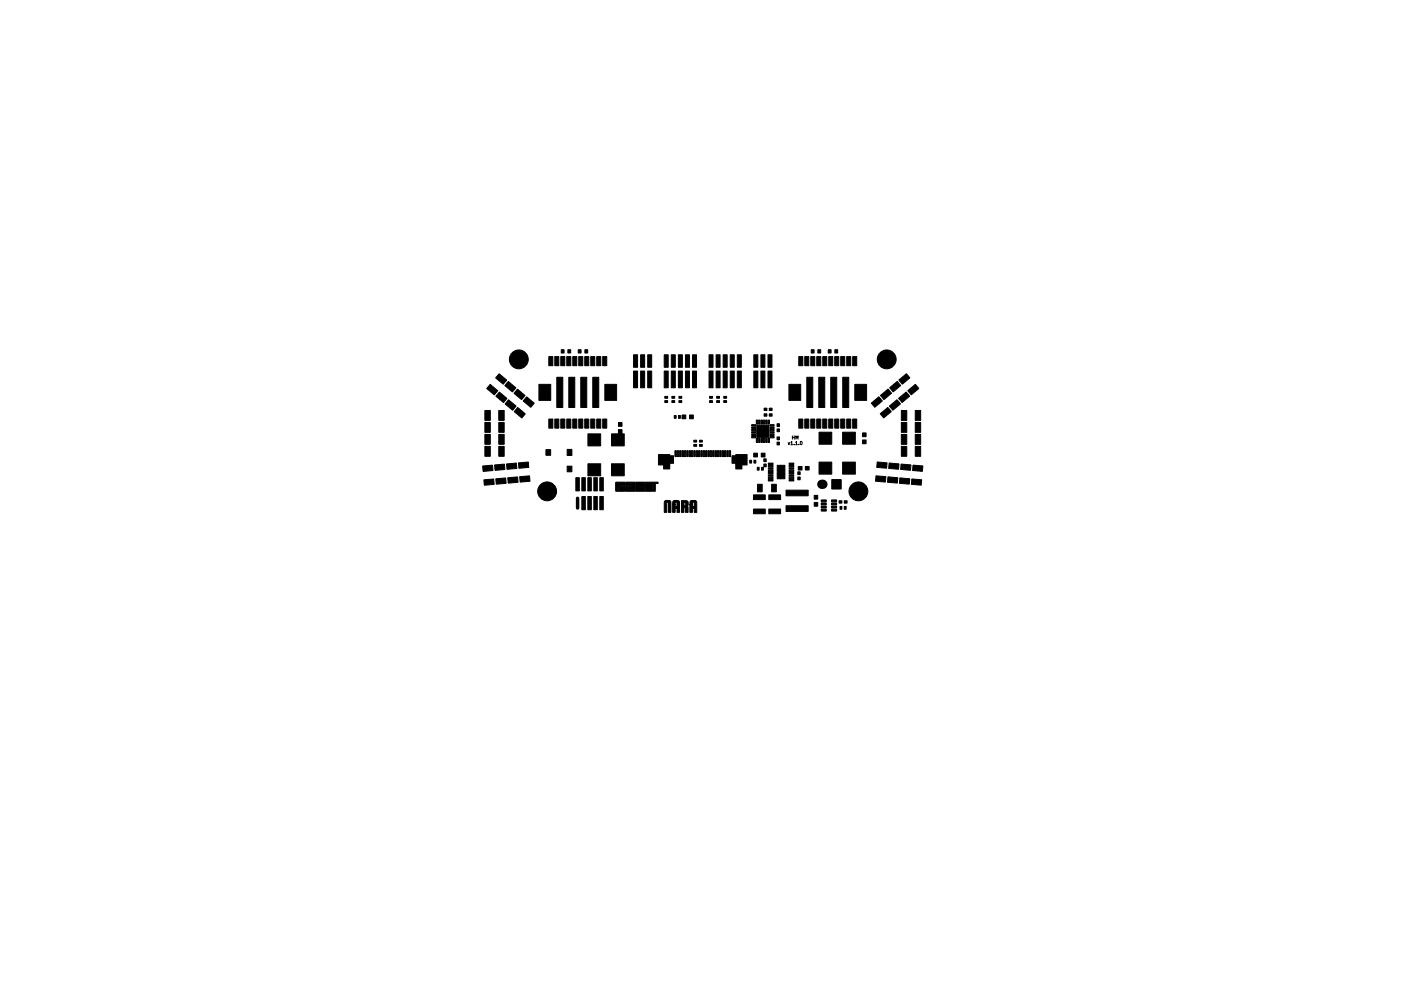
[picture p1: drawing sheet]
<svg xmlns="http://www.w3.org/2000/svg" width="297mm" height="210mm" viewBox="0 0 297 210" stroke-linecap="round" stroke-linejoin="round" font-family="sans-serif">
<path d="M167.1 93.9l.2 .5 .1-.5M167.7 93.9l.2-.2v.7M167.7 94.4h.4M168 92.5v.7M168 92.8h.4M168.4 94.3v.1M168.4 92.5v.7M168.7 93.9l.2-.2v.7M168.7 94.4h.4M168.7 93.2v-.7l.3 .5 .2-.5v.7M169.4 94.3v.1M169.7 93.7h.1a.32 .32 0 0 1 .3 .3 .32 .32 0 0 1-.4 .3z" fill="none" stroke="#000" stroke-width=".21"/>
<g fill="#000" stroke="#000" stroke-width=".21">
<path d="M105.8 79.3l1.6 1.3-.7 .9-1.6-1.3zM116.4 75.7h.8v1.9h-.8zM117.6 75.7h.9v1.9h-.9zM118.9 75.7h.9v1.9h-.9zM119 74.2h.6v.7h-.6zM120.2 75.7h.8v1.9h-.8zM120.4 74.2h.6v.7h-.6zM121.4 75.7h.9v1.9h-.9zM122.7 75.7h.9v1.9h-.9zM122.6 74.2h.6v.7h-.6zM124 75.7h.8v1.9h-.8zM124 74.2h.6v.7h-.6z"/>
<path d="M125.2 75.7h.9v1.9h-.9zM126.5 75.7h.9v1.9h-.9zM127.8 75.7h.8v1.9h-.8zM134.3 75.3h.9v2.6h-.9zM134.3 78.7h.9v3.6h-.9zM135.8 75.3h.9v2.6h-.9zM135.8 78.7h.9v3.6h-.9zM137.3 75.3h.9v2.6h-.9zM137.3 78.7h.9v3.6h-.9zM140.8 75.3h.9v2.6h-.9zM140.8 78.7h.9v3.6h-.9zM142.3 75.3h.9v2.6h-.9z"/>
<path d="M142.3 78.7h.9v3.6h-.9zM143.8 75.3h.9v2.6h-.9zM143.8 78.7h.9v3.6h-.9zM145.3 75.3h.9v2.6h-.9zM145.3 78.7h.9v3.6h-.9zM146.8 75.3h.9v2.6h-.9zM146.8 78.7h.9v3.6h-.9zM150.3 75.3h.9v2.6h-.9zM150.3 78.7h.9v3.6h-.9zM151.8 75.3h.9v2.6h-.9zM151.8 78.7h.9v3.6h-.9zM153.3 75.3h.9v2.6h-.9z"/>
<path d="M153.3 78.7h.9v3.6h-.9zM154.8 75.3h.9v2.6h-.9zM154.8 78.7h.9v3.6h-.9zM156.3 75.3h.9v2.6h-.9zM156.3 78.7h.9v3.6h-.9zM159.8 75.3h.9v2.6h-.9zM159.8 78.7h.9v3.6h-.9zM161.3 75.3h.9v2.6h-.9zM161.3 78.7h.9v3.6h-.9zM162.8 75.3h.9v2.6h-.9zM162.8 78.7h.9v3.6h-.9zM169.4 75.7h.8v1.9h-.8z"/>
<path d="M170.6 75.7h.9v1.9h-.9zM171.9 75.7h.9v1.9h-.9zM172 74.2h.6v.7h-.6zM173.2 75.7h.8v1.9h-.8zM173.4 74.2h.6v.7h-.6zM174.4 75.7h.9v1.9h-.9zM175.7 75.7h.9v1.9h-.9zM175.6 74.2h.6v.7h-.6zM177 75.7h.8v1.9h-.8zM177 74.2h.6v.7h-.6zM178.2 75.7h.9v1.9h-.9zM179.5 75.7h.9v1.9h-.9z"/>
<path d="M180.8 75.7h.8v1.9h-.8zM102.3 98.9l2.1-.2 .1 1.1-2.1 .2zM103.9 81.6l1.6 1.3-.7 .9-1.6-1.4zM102.8 94.7h1.2v2.1h-1.2zM102.8 92.2h1.2v2.1h-1.2zM102.8 89.6h1.2v2.1h-1.2zM102.8 87.1h1.2v2.1h-1.2zM104.9 98.7l2.1-.2 .1 1.1-2.1 .2zM105.9 83.2l1.6 1.3-.8 .9-1.6-1.3zM105.7 94.7h1.2v2.1h-1.2zM105.7 92.2h1.2v2.1h-1.2zM105.7 89.6h1.2v2.1h-1.2z"/>
<path d="M105.7 87.1h1.2v2.1h-1.2zM107.4 98.4l2.1-.2 .1 1.2-2.1 .2zM107.8 80.9l1.6 1.4-.8 .9-1.6-1.4zM107.8 84.8l1.6 1.4-.7 .8-1.6-1.3zM109.7 82.6l1.6 1.3-.7 .9-1.6-1.4zM109.8 86.5l1.6 1.3-.8 .9-1.6-1.4zM109.9 98.2l2.1-.2 .1 1.2-2.1 .2zM111.7 84.2l1.6 1.3-.8 .9-1.6-1.3zM114.3 81.5h2.5v3.4h-2.5zM116.4 88.9h.8v1.9h-.8zM115.8 95.4h1v1.2h-1zM117.6 88.9h.9v1.9h-.9z"/>
<path d="M118.1 80h1.2v6.4h-1.2zM118.9 88.9h.9v1.9h-.9zM120.2 88.9h.8v1.9h-.8zM120.6 80h1.3v6.4h-1.3zM120.2 95.3h1v1.3h-1zM120.2 98.9h1v1.2h-1zM121.4 88.9h.9v1.9h-.9zM122.7 88.9h.9v1.9h-.9zM123.1 80h1.3v6.4h-1.3zM124 88.9h.8v1.9h-.8zM124.6 92h2.8v2.6h-2.8zM124.6 98.4h2.8v2.5h-2.8z"/>
<path d="M125.2 88.9h.9v1.9h-.9zM125.7 80h1.2v6.4h-1.2zM126.5 88.9h.9v1.9h-.9zM127.8 88.9h.8v1.9h-.8zM128.2 81.5h2.5v3.4h-2.5zM129.6 92h2.8v2.6h-2.8zM129.6 98.4h2.8v2.5h-2.8zM131.1 91.1h.8v.8h-.8zM131.1 89.6h.8v.8h-.8zM139.6 96.4h2.4v2.2h-2.4zM140.7 98.7h1.3v.8h-1.3zM140.9 84.1h.6v.4h-.6z"/>
<path d="M140.9 85h.6v.4h-.6zM142 96.7h.8v1.6h-.8zM142.5 84.1h.5v.4h-.5zM142.5 85h.5v.4h-.5zM142.9 88.1h.4v.6h-.4zM143.1 95.6h.3v1.3h-.3zM143.6 95.6h.3v1.3h-.3zM143.9 88.1h.3v.6h-.3zM143.9 84.1h.6v.4h-.6zM143.9 85h.6v.4h-.6zM144.1 95.6h.3v1.3h-.3zM144.6 88h.8v.8h-.8z"/>
<path d="M144.6 95.6h.3v1.3h-.3zM145.1 95.6h.3v1.3h-.3zM145.6 95.6h.3v1.3h-.3zM146.1 95.6h.3v1.3h-.3zM146.2 88h.8v.8h-.8zM146.6 95.6h.3v1.3h-.3zM147.1 95.6h.3v1.3h-.3zM147.6 95.6h.3v1.3h-.3zM147.1 94.3h.6v.4h-.6zM147.1 93.4h.6v.4h-.6zM148.1 95.6h.3v1.3h-.3zM148.3 93.4h.6v.4h-.6z"/>
<path d="M148.3 94.3h.6v.4h-.6zM148.6 95.6h.3v1.3h-.3zM149.1 95.6h.3v1.3h-.3zM149.6 95.6h.3v1.3h-.3zM150.1 95.6h.3v1.3h-.3zM150.5 84.1h.5v.4h-.5zM150.5 85h.5v.4h-.5zM150.6 95.6h.3v1.3h-.3zM151.1 95.6h.3v1.3h-.3zM151.6 95.6h.3v1.3h-.3zM151.9 84.1h.7v.4h-.7zM151.9 85h.7v.4h-.7z"/>
<path d="M152.1 95.6h.3v1.3h-.3zM152.6 95.6h.3v1.3h-.3zM153.1 95.6h.3v1.3h-.3zM153.5 84.1h.5v.4h-.5zM153.5 85h.5v.4h-.5zM153.6 95.6h.3v1.3h-.3zM154.1 95.6h.3v1.3h-.3zM154.6 95.6h.3v1.3h-.3zM155.2 96.7h.8v1.6h-.8zM156 96.4h2.4v2.2h-2.4zM156 98.7h1.3v.8h-1.3zM158.9 97.6h.4v.6h-.4z"/>
<path d="M159.8 96.1h.8v.8h-.8zM159.4 90.1h.8v.3h-.8zM159.4 90.6h.8v.3h-.8zM159.4 91.1h.8v.3h-.8zM159.4 91.6h.8v.3h-.8zM159.4 92.1h.8v.3h-.8zM159.4 92.6h.8v.3h-.8zM159.9 97.6h.4v.6h-.4zM160.3 93h.3v.9h-.3zM160.3 89.1h.3v.9h-.3zM160.6 99.1h.3v.6h-.3zM160.9 93h.3v.9h-.3z"/>
<path d="M160.9 89.1h.3v.9h-.3zM161.4 96.1h.8v.8h-.8zM161.3 93h.3v.9h-.3zM161.3 89.1h.3v.9h-.3zM160.5 90.2h1.2v1.3h-1.2zM160.5 91.5h1.2v1.3h-1.2zM161.5 99.1h.4v.6h-.4zM161.9 93h.3v.9h-.3zM161.9 89.1h.3v.9h-.3zM161.9 98.4h.6v.6h-.6zM161.9 97.3h.6v.6h-.6zM162 86.6h.6v.5h-.6z"/>
<path d="M162 87.8h.6v.5h-.6zM162.3 93h.3v.9h-.3zM162.3 89.1h.3v.9h-.3zM162.9 98.2h1v.3h-1zM162.9 98.7h1v.3h-1zM162.9 99.2h1v.3h-1zM161.7 90.2h1.3v1.3h-1.3zM161.7 91.5h1.3v1.3h-1.3zM162.9 93h.3v.9h-.3zM162.9 89.1h.3v.9h-.3zM163.1 86.6h.6v.5h-.6zM163.1 87.8h.6v.5h-.6z"/>
<path d="M163.3 92.6h.8v.3h-.8zM163.3 92.1h.8v.3h-.8zM163.3 91.6h.8v.3h-.8zM163.3 91.1h.8v.3h-.8zM163.3 90.6h.8v.3h-.8zM163.3 90.1h.8v.3h-.8zM164.7 92.7h.6v.6h-.6zM164.7 93.8h.6v.6h-.6zM164.8 98.7h.8v1h-.8zM164.7 91h.6v.6h-.6zM164.7 89.9h.6v.6h-.6zM165.6 98.7h.8v1h-.8z"/>
<path d="M167.3 81.5h2.5v3.4h-2.5zM167.3 99.2h1v.3h-1zM167.3 98.7h1v.3h-1zM167.3 98.2h1v.3h-1zM169.3 99h.7v.7h-.7zM169.4 88.9h.8v1.9h-.8zM170.6 88.9h.9v1.9h-.9zM170.7 99h.9v.7h-.9zM171.1 80h1.2v6.4h-1.2zM171.9 88.9h.9v1.9h-.9zM173.2 88.9h.8v1.9h-.8zM173.6 80h1.3v6.4h-1.3z"/>
<path d="M173.6 91.7h2.7v2.5h-2.7zM173.6 98h2.7v2.6h-2.7zM174.4 88.9h.9v1.9h-.9zM175.7 88.9h.9v1.9h-.9zM176.1 80h1.3v6.4h-1.3zM177 88.9h.8v1.9h-.8zM178.2 88.9h.9v1.9h-.9zM178.6 91.7h2.7v2.5h-2.7zM178.6 98h2.7v2.6h-2.7zM178.7 80h1.2v6.4h-1.2zM179.5 88.9h.9v1.9h-.9zM180.8 88.9h.8v1.9h-.8z"/>
<path d="M181.2 81.5h2.5v3.4h-2.5zM182.9 93.3h.7v.8h-.7zM182.9 91.8h.7v.8h-.7zM184.7 85.5l1.6-1.3 .8 .9-1.6 1.3zM186 98l2.1 .2-.1 1.1-2.1-.1zM186.6 87.8l1.6-1.4 .8 .9-1.6 1.4zM186.7 83.9l1.6-1.3 .7 .8-1.6 1.4zM188.5 98.2l2.1 .2-.1 1.2-2.1-.2zM188.6 86.2l1.6-1.4 .7 .9-1.6 1.3zM188.6 82.3l1.6-1.4 .8 .9-1.6 1.3zM190.5 84.5l1.6-1.3 .8 .9-1.6 1.3zM190.6 80.6l1.6-1.3 .7 .9-1.6 1.3z"/>
<path d="M191 98.5l2.1 .1-.1 1.2-2.1-.2zM191.1 87.1h1.2v2.1h-1.2zM191.1 89.6h1.2v2.1h-1.2zM191.1 92.2h1.2v2.1h-1.2zM191.1 94.7h1.2v2.1h-1.2zM192.5 82.9l1.6-1.4 .7 .9-1.6 1.4zM193.6 98.7l2.1 .2-.1 1.1-2.1-.2zM194 87.1h1.2v2.1h-1.2zM194 89.6h1.2v2.1h-1.2zM194 92.2h1.2v2.1h-1.2zM194 94.7h1.2v2.1h-1.2zM102.6 101.8l2.1-.2 .1 1.2-2.1 .2z"/>
<path d="M105.1 101.6l2.1-.2 .1 1.1-2.1 .2zM107.6 101.4l2.1-.2 .1 1.1-2.1 .2zM110.2 101.1l2.1-.1 .1 1.1-2.1 .2zM122.1 101.3h.7v2.8h-.7zM123.4 105.3h.7v2.8h-.7zM123.4 101.3h.7v2.8h-.7zM124.6 105.3h.8v2.8h-.8zM124.6 101.3h.8v2.8h-.8zM125.9 105.3h.7v2.8h-.7zM125.9 101.3h.7v2.8h-.7zM127.2 105.3h.7v2.8h-.7zM127.2 101.3h.7v2.8h-.7z"/>
<path d="M131.1 103.2h1.5v1h-1.5v-.7h1v.3l-.7 .1h.8v-.5h-1.1zM130.6 102.3h1.9l.1 .7h-1.5v-.3h1.1v-.1h-1.2v1.6h-.4zM132.7 102.3h2v1.5h-1.5v-.6h1v.2h-.6v.1h.7v-.9h-1.6zM132.8 102.7h1.4v.3h-1.1v.9h1.6v.3h-2zM134.8 102.3h1.9v.7h-1.5v.2h1.5v1h-1.9v-.3h1.5v-.1h-1.5v-1.1h1.5v-.1h-1.5zM136.9 102.7h1.5v1.5h-1.5zM136.9 102.3h2.6v.3h-.6v1.6h-.4v-1.6h-1.7zM141 106.3l.3-.1a.74 .74 0 0 1 .9 .3l.1 2.2h-.6v-2.1a.24 .24 0 0 0-.3 0 .24 .24 0 0 0 0 .3v1.8h-.6v-2.1zM142.8 106.3l.5-.1a.58 .58 0 0 1 .8 .3v2.2h-.6v-.8h-.3l-.1 .8h-.5v-1.7h.5l.1 .5h.3v-.6a.25 .25 0 0 0 0-.3 .25 .25 0 0 0-.3 0l-.1 .4h-.5zM144.5 106.2h.5a.7 .7 0 0 1 .9 .3 .7 .7 0 0 1-.2 .9l.2 .2v1.1h-.5l-.1-1h-.1h-.2v1h-.5v-2.1h.5v.7h.4a.4 .4 0 0 0-.2-.7h-.7zM146.4 106.3l.6-.1a.58 .58 0 0 1 .7 .3v2.2h-.5v-.8h-.4v.8h-.5v-1.7h.5v.5h.4v-.6a.25 .25 0 0 0 0-.3 .25 .25 0 0 0-.4 0v.4h-.5zM160.6 102.7h1v1.6h-1z"/>
<path d="M159.7 108h2.6v1h-2.6zM159.7 105h2.6v1h-2.6zM162.9 99.7h1v.3h-1zM162.9 100.2h1v.3h-1zM162.9 100.7h1v.3h-1zM162.9 101.2h1v.3h-1zM162.9 101.7h1v.3h-1zM163.6 102.7h1v1.6h-1zM164.8 100.6h.8v1h-.8zM164.8 99.7h.8v.9h-.8zM163 108h2.5v1h-2.5zM163 105h2.5v1h-2.5z"/>
<path d="M165.6 99.7h.8v.9h-.8zM165.6 100.6h.8v1h-.8zM166.6 104h4.7v1.2h-4.7zM166.6 107.3h4.7v1.2h-4.7zM167.3 100.2h1v.3h-1zM167.3 99.7h1v.3h-1zM167.3 100.7h1v.3h-1zM167.3 101.2h1v.3h-1zM167.3 101.7h1v.3h-1zM169.2 100.1h.4v.6h-.4zM169.2 101.2h.4v.6h-.4zM172.6 105.1h.8v.8h-.8z"/>
<path d="M172.6 106.6h.8v.8h-.8zM174.1 106.1h1.1v.4h-1.1zM174.1 106.7h1.1v.4h-1.1zM174.1 107.4h1.1v.4h-1.1zM174.1 108h1.1v.4h-1.1zM176.3 101.7h2v2h-2zM176.3 108h1.1v.4h-1.1zM176.3 107.4h1.1v.4h-1.1zM176.3 106.7h1.1v.4h-1.1zM176.3 106.1h1.1v.4h-1.1zM177.9 106.2h.6v.5h-.6zM178.1 107.4h.4v.6h-.4z"/>
<path d="M179 106.2h.6v.5h-.6zM179 107.4h.4v.6h-.4zM185.7 100.9l2.1 .2-.1 1.2-2.1-.2zM188.3 101.2l2.1 .2-.1 1.1-2.1-.2zM190.8 101.4l2.1 .2-.1 1.1-2.1-.2zM193.3 101.6l2.1 .2-.1 1.1-2.1-.1z"/>
<circle cx="110" cy="76.2" r="2"/>
<circle cx="188" cy="76.2" r="2"/>
<circle cx="116" cy="104.2" r="2"/>
<circle cx="182" cy="104.2" r="2"/>
</g>
<path d="M122.5 105.7v2.1" fill="none" stroke="#000" stroke-width=".74"/>
<circle cx="174.3" cy="102.7" r="1" fill="#000"/>
</svg>
